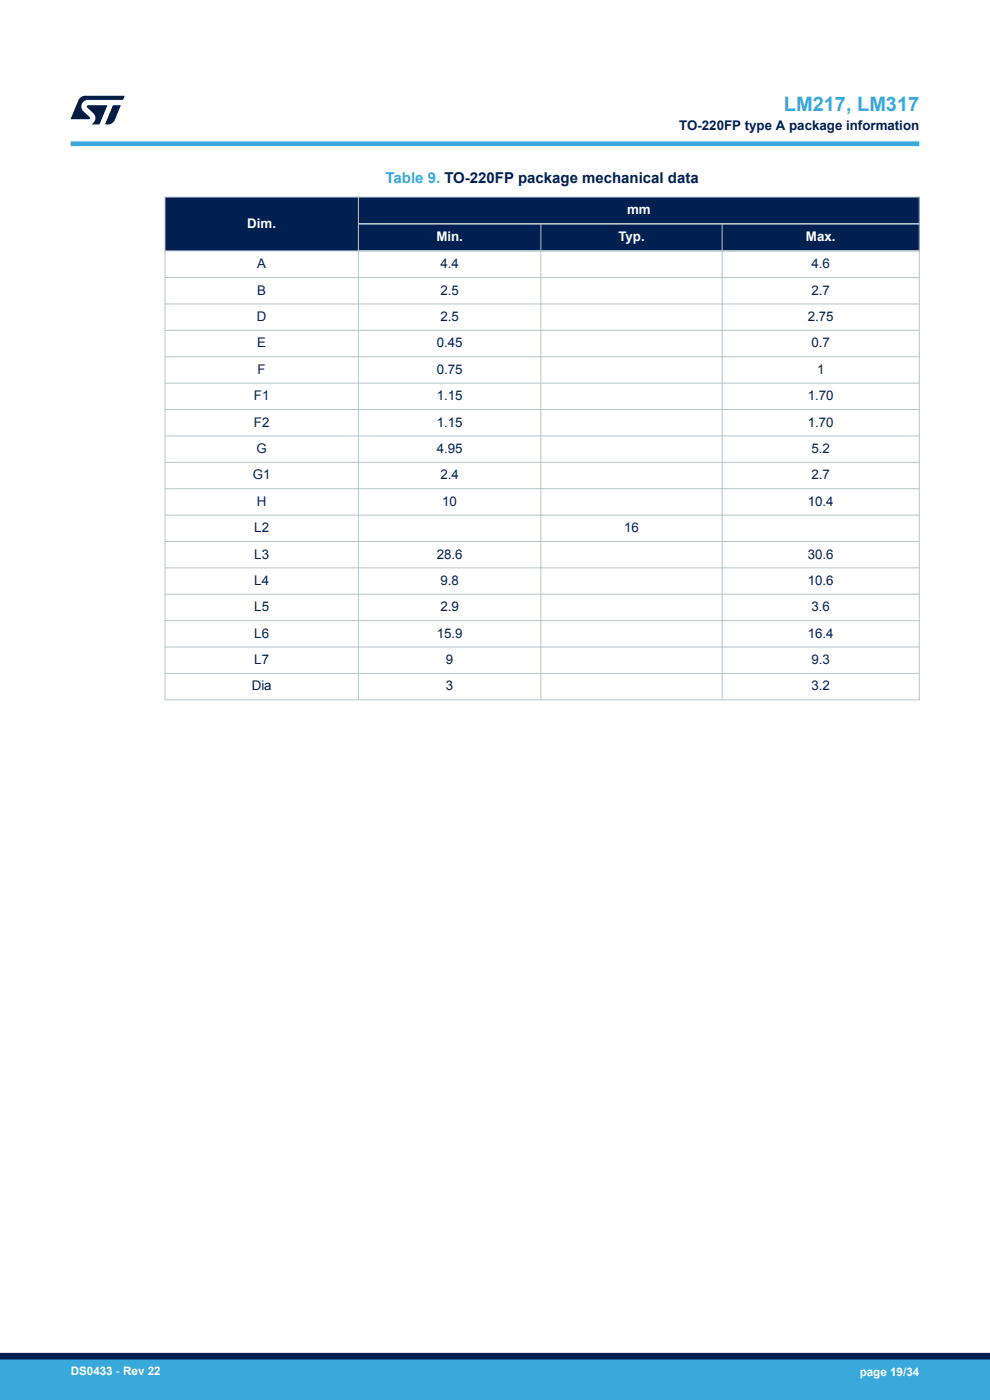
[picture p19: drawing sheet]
<svg xmlns="http://www.w3.org/2000/svg" width="210mm" height="297mm" viewBox="0 0 210 297" stroke-linecap="round" stroke-linejoin="round" font-family="sans-serif">
<defs><g id="words">
<text font-size="4.2" fill="#39a9dc" x="166.3" y="23.5">LM217, LM317</text>
<text font-size="3.2" fill="#39a9dc" x="81.8" y="38.8">Table 9. TO-220FP package mechanical data</text>
<g font-size="2.8" fill="#002052">
<text x="144.1" y="27.5">TO-220FP type A package information</text>
<text x="54.6" y="56.9">A</text>
<text x="93.4" y="56.9">4.4</text>
<text x="172.1" y="56.9">4.6</text>
<text x="54.6" y="62.5">B</text>
<text x="93.4" y="62.5">2.5</text>
<text x="172.1" y="62.5">2.7</text>
<text x="54.5" y="68.1">D</text>
<text x="93.4" y="68.1">2.5</text>
<text x="171.3" y="68.1">2.75</text>
<text x="54.6" y="73.7">E</text>
<text x="92.6" y="73.7">0.45</text>
<text x="172.1" y="73.7">0.7</text>
<text x="54.7" y="79.3">F</text>
<text x="92.6" y="79.3">0.75</text>
<text x="173.3" y="79.3">1</text>
<text x="53.9" y="84.9">F1</text>
<text x="92.6" y="84.9">1.15</text>
<text x="171.3" y="84.9">1.70</text>
<text x="53.9" y="90.5">F2</text>
<text x="92.6" y="90.5">1.15</text>
<text x="171.3" y="90.5">1.70</text>
<text x="53.6" y="101.7">G1</text>
<text x="54.4" y="96.1">G</text>
<text x="92.6" y="96.1">4.95</text>
<text x="93.4" y="101.7">2.4</text>
<text x="172.1" y="96.1">5.2</text>
<text x="172.1" y="101.7">2.7</text>
<text x="54.5" y="107.3">H</text>
<text x="93.8" y="107.3">10</text>
<text x="171.3" y="107.3">10.4</text>
<text x="53.9" y="112.9">L2</text>
<text x="132.4" y="112.9">16</text>
<text x="53.9" y="118.5">L3</text>
<text x="92.6" y="118.5">28.6</text>
<text x="171.3" y="118.5">30.6</text>
<text x="53.9" y="124.1">L4</text>
<text x="93.4" y="124.1">9.8</text>
<text x="171.3" y="124.1">10.6</text>
<text x="53.9" y="129.7">L5</text>
<text x="93.4" y="129.7">2.9</text>
<text x="172.1" y="129.7">3.6</text>
<text x="53.9" y="135.3">L6</text>
<text x="92.6" y="135.3">15.9</text>
<text x="171.3" y="135.3">16.4</text>
<text x="53.9" y="140.9">L7</text>
<text x="94.6" y="140.9">9</text>
<text x="172.1" y="140.9">9.3</text>
<text x="53.4" y="146.5">Dia</text>
<text x="94.6" y="146.5">3</text>
<text x="172.1" y="146.5">3.2</text>
</g>
<g font-size="2.8" fill="#fff">
<text x="133" y="45.4">mm</text>
<text x="52.5" y="48.3">Dim.</text>
<text x="92.6" y="51.2">Min.</text>
<text x="131.2" y="51.2">Typ.</text>
<text x="171" y="51.2">Max.</text>
</g>
<g font-size="2.5" fill="#fff">
<text x="15" y="291.6">DS0433 - Rev 22</text>
<text x="182.4" y="291.9">page 19/34</text>
</g>
</g></defs>
<g fill="#002052">
<path d="M35 41.8h160v11.4h-160z" fill-rule="evenodd"/>
<path d="M35 41.8h160v5.7h-160z" fill-rule="evenodd"/>
<path d="M35.1 41.9h40.8v11.2h-40.8z" fill-rule="evenodd"/>
<path d="M76.1 47.7h38.5v5.3h-38.5z" fill-rule="evenodd"/>
<path d="M114.8 47.7h38.3v5.3h-38.3z" fill-rule="evenodd"/>
<path d="M153.3 47.7h41.6v5.3h-41.6z" fill-rule="evenodd"/>
</g>
<g fill="none" stroke="#b9c4ca" stroke-width=".21">
<path d="M34.9 41.8h160.2M34.9 53.2h41.2M34.9 58.9h160.2M35 41.7v106.9M76 41.7v106.9M114.7 47.5v101.1M153.2 47.5v101.1M195 41.7v106.9M34.9 64.5h160.2M34.9 70.1h160.2M34.9 75.7h160.2M34.9 81.3h160.2"/>
<path d="M34.9 86.9h160.2M34.9 92.5h160.2M34.9 98.1h160.2M34.9 103.7h160.2M34.9 109.3h160.2M34.9 114.9h160.2M34.9 120.5h160.2M34.9 126.1h160.2M34.9 131.7h160.2M34.9 137.3h160.2M34.9 142.9h160.2M34.9 148.5h160.2"/>
</g>
<path d="M76 47.5h119.1M76 53.2h119.1" fill="none" stroke="#b9c4ca" stroke-width=".35"/>
<path d="M15 30.5h180" fill="none" stroke="#39a9dc" stroke-width="1"/>
<g fill="#001e41">
<path d="M17.1 20.7l.9-.4 8.4 .1-.3 .8h-7.4a1.4 1.4 0 0 0-1.3 .8 1.4 1.4 0 0 0 .2 1.5l1.4 1.3v.4l-4 .1 1.6-4.1z"/>
<path d="M24 22.4h1.6l-1.3 3.1a1.54 1.54 0 0 1-1.4 .9l-.6-.1z"/>
<path d="M18.5 22.4h4.2l-1.6 4h-1.7a1.48 1.48 0 0 0 .4-2.4l-1.3-1.2z"/>
</g>
<g fill="#39a9dc">
<path d="M0 288.4h210v8.6h-210z" fill-rule="evenodd"/>
<path d="M-.1 288.4h210.2v4.4h-210.2z" fill-rule="evenodd"/>
</g>
<path d="M0 287.7h210" fill="none" stroke="#002052" stroke-width="1.4"/>
<use href="#words"/>
</svg>
